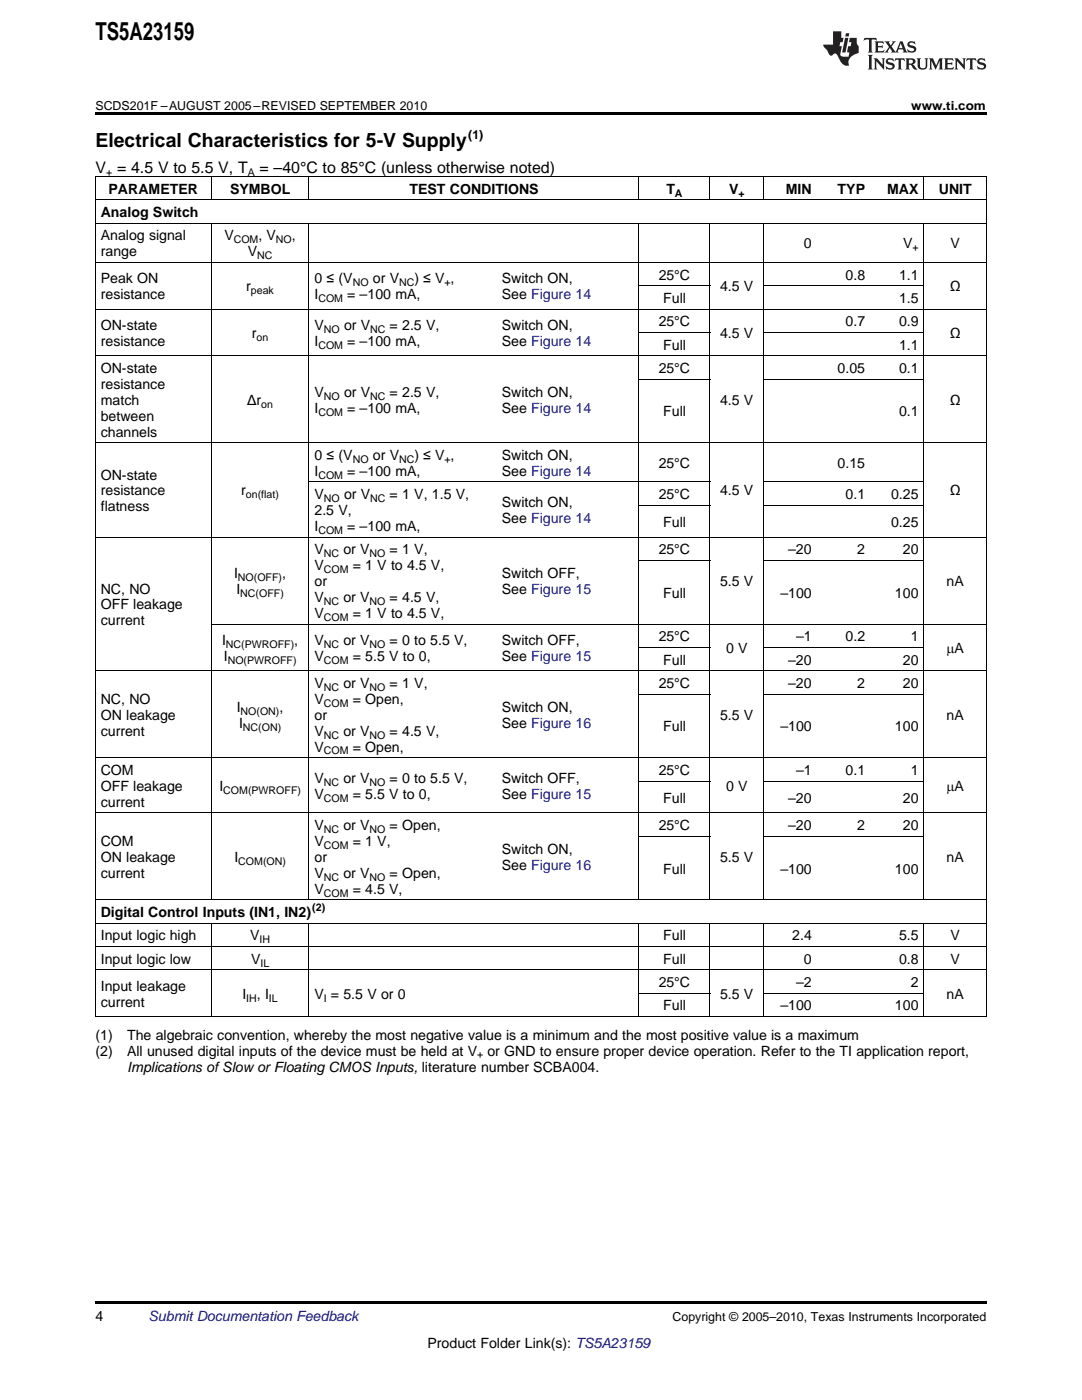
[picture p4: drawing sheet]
<svg xmlns="http://www.w3.org/2000/svg" width="216mm" height="279mm" viewBox="0 0 216 279" stroke-linecap="round" stroke-linejoin="round" font-family="sans-serif">
<defs><g id="words">
<text font-size="4.9" x="19" y="7.9">TS5A23159</text>
<text font-size="3.9" x="19" y="29.3">Electrical Characteristics for 5-V Supply</text>
<g font-size="3.2">
<text x="19" y="34.4">V = 4.5 V to 5.5 V, T</text>
<text x="51.8" y="34.4">= –40°C to 85°C (unless otherwise noted)</text>
</g>
<g font-size="2.8">
<text x="21.7" y="38.7">PARAMETER</text>
<text x="45.9" y="38.7">SYMBOL</text>
<text x="81.7" y="38.7">TEST CONDITIONS</text>
<text x="133" y="38.7">T</text>
<text x="145.5" y="38.7">V</text>
<text x="156.8" y="38.7">MIN</text>
<text x="167.1" y="38.7">TYP</text>
<text x="177" y="38.7">MAX</text>
<text x="187.3" y="38.7">UNIT</text>
<text x="20.1" y="43.3">Analog Switch</text>
<text x="20.1" y="48">Analog signal</text>
<text x="44.8" y="48">V</text>
<text x="51.6" y="48">, V</text>
<text x="58.2" y="48">,</text>
<text x="20.1" y="51.2">range</text>
<text x="49.5" y="51.2">V</text>
<text x="160.4" y="49.6">0</text>
<text x="180.2" y="49.6">V</text>
<text x="189.7" y="49.6">V</text>
<text x="20.1" y="56.6">Peak ON</text>
<text x="20.1" y="59.7">resistance</text>
<text x="49.1" y="58.1">r</text>
<text x="62.8" y="56.6">0 ≤ (V</text>
<text x="62.8" y="59.7">I</text>
<text x="69.3" y="59.7">= –100 mA,</text>
<text x="74.4" y="56.6">or V</text>
<text x="82.7" y="56.6">) ≤ V ,</text>
<text x="100.1" y="56.6">Switch ON,</text>
<text x="100.1" y="59.7">See Figure 14</text>
<text x="131.4" y="55.8">25°C</text>
<text x="143.7" y="58.1">4.5 V</text>
<text x="168.7" y="55.8">0.8</text>
<text x="179.4" y="55.8">1.1</text>
<text x="189.5" y="58.1">Ω</text>
<text x="20.1" y="65.9">ON-state</text>
<text x="62.8" y="65.9">V</text>
<text x="68.7" y="65.9">or V</text>
<text x="77.8" y="65.9">= 2.5 V,</text>
<text x="100.1" y="65.9">Switch ON,</text>
<text x="131.4" y="65.1">25°C</text>
<text x="132.3" y="60.5">Full</text>
<text x="168.7" y="65.1">0.7</text>
<text x="179.4" y="60.5">1.5</text>
<text x="179.4" y="65.1">0.9</text>
<text x="20.1" y="69">resistance</text>
<text x="50.3" y="67.5">r</text>
<text x="62.8" y="69">I</text>
<text x="69.3" y="69">= –100 mA,</text>
<text x="100.1" y="69">See Figure 14</text>
<text x="132.3" y="69.8">Full</text>
<text x="143.7" y="67.5">4.5 V</text>
<text x="179.4" y="69.8">1.1</text>
<text x="189.5" y="67.5">Ω</text>
<text x="20.1" y="74.4">ON-state</text>
<text x="20.1" y="77.6">resistance</text>
<text x="131.4" y="74.4">25°C</text>
<text x="167.1" y="74.4">0.05</text>
<text x="179.4" y="74.4">0.1</text>
<text x="20.1" y="80.8">match</text>
<text x="20.1" y="84">between</text>
<text x="49.3" y="80.8">Δr</text>
<text x="62.8" y="79.2">V</text>
<text x="62.8" y="82.4">I</text>
<text x="68.7" y="79.2">or V</text>
<text x="69.3" y="82.4">= –100 mA,</text>
<text x="77.8" y="79.2">= 2.5 V,</text>
<text x="100.1" y="79.2">Switch ON,</text>
<text x="100.1" y="82.4">See Figure 14</text>
<text x="132.3" y="83.1">Full</text>
<text x="143.7" y="80.8">4.5 V</text>
<text x="179.4" y="83.1">0.1</text>
<text x="189.5" y="80.8">Ω</text>
<text x="20.1" y="87.1">channels</text>
<text x="20.1" y="95.7">ON-state</text>
<text x="62.8" y="91.8">0 ≤ (V</text>
<text x="62.8" y="95">I</text>
<text x="69.3" y="95">= –100 mA,</text>
<text x="74.4" y="91.8">or V</text>
<text x="82.7" y="91.8">) ≤ V ,</text>
<text x="100.1" y="91.8">Switch ON,</text>
<text x="100.1" y="95">See Figure 14</text>
<text x="131.4" y="93.4">25°C</text>
<text x="167.1" y="93.4">0.15</text>
<text x="20.1" y="98.9">resistance</text>
<text x="48.2" y="98.9">r</text>
<text x="62.8" y="99.6">V</text>
<text x="68.7" y="99.6">or V</text>
<text x="77.8" y="99.6">= 1 V, 1.5 V,</text>
<text x="100.1" y="101.2">Switch ON,</text>
<text x="131.4" y="99.6">25°C</text>
<text x="143.7" y="98.9">4.5 V</text>
<text x="168.7" y="99.6">0.1</text>
<text x="177.8" y="99.6">0.25</text>
<text x="189.5" y="98.9">Ω</text>
<text x="20.1" y="102.1">flatness</text>
<text x="62.8" y="102.8">2.5 V,</text>
<text x="62.8" y="106">I</text>
<text x="69.3" y="106">= –100 mA,</text>
<text x="100.1" y="104.4">See Figure 14</text>
<text x="132.3" y="105.1">Full</text>
<text x="177.8" y="105.1">0.25</text>
<text x="62.8" y="110.6">V</text>
<text x="62.8" y="113.8">V</text>
<text x="68.5" y="110.6">or V</text>
<text x="70.4" y="113.8">= 1 V to 4.5 V,</text>
<text x="77.8" y="110.6">= 1 V,</text>
<text x="131.4" y="110.6">25°C</text>
<text x="157.3" y="110.6">–20</text>
<text x="171.1" y="110.6">2</text>
<text x="180.2" y="110.6">20</text>
<text x="20.1" y="118.5">NC, NO</text>
<text x="46.7" y="115.4">I</text>
<text x="47.2" y="118.6">I</text>
<text x="56.3" y="115.4">,</text>
<text x="62.8" y="117">or</text>
<text x="100.1" y="115.4">Switch OFF,</text>
<text x="100.1" y="118.6">See Figure 15</text>
<text x="132.3" y="119.3">Full</text>
<text x="143.7" y="117">5.5 V</text>
<text x="155.7" y="119.3">–100</text>
<text x="178.6" y="119.3">100</text>
<text x="188.9" y="117">nA</text>
<text x="20.1" y="121.6">OFF leakage</text>
<text x="20.1" y="124.8">current</text>
<text x="62.8" y="120.2">V</text>
<text x="62.8" y="123.3">V</text>
<text x="68.5" y="120.2">or V</text>
<text x="70.4" y="123.3">= 1 V to 4.5 V,</text>
<text x="77.8" y="120.2">= 4.5 V,</text>
<text x="44.3" y="128.7">I</text>
<text x="44.7" y="131.9">I</text>
<text x="58.7" y="128.7">,</text>
<text x="62.8" y="128.7">V</text>
<text x="62.8" y="131.9">V</text>
<text x="68.5" y="128.7">or V</text>
<text x="70.4" y="131.9">= 5.5 V to 0,</text>
<text x="77.8" y="128.7">= 0 to 5.5 V,</text>
<text x="100.1" y="128.7">Switch OFF,</text>
<text x="100.1" y="131.9">See Figure 15</text>
<text x="131.4" y="128">25°C</text>
<text x="144.9" y="130.3">0 V</text>
<text x="158.9" y="128">–1</text>
<text x="168.7" y="128">0.2</text>
<text x="181.7" y="128">1</text>
<text x="188.8" y="130.3">mA</text>
<text x="62.8" y="137.3">V</text>
<text x="68.5" y="137.3">or V</text>
<text x="77.8" y="137.3">= 1 V,</text>
<text x="131.4" y="137.3">25°C</text>
<text x="132.3" y="132.6">Full</text>
<text x="157.3" y="132.6">–20</text>
<text x="157.3" y="137.3">–20</text>
<text x="171.1" y="137.3">2</text>
<text x="180.2" y="132.6">20</text>
<text x="180.2" y="137.3">20</text>
<text x="20.1" y="140.5">NC, NO</text>
<text x="20.1" y="143.7">ON leakage</text>
<text x="47.2" y="142.1">I</text>
<text x="55.8" y="142.1">,</text>
<text x="62.8" y="140.5">V</text>
<text x="62.8" y="143.7">or</text>
<text x="70.4" y="140.5">= Open,</text>
<text x="100.1" y="142.1">Switch ON,</text>
<text x="143.7" y="143.7">5.5 V</text>
<text x="188.9" y="143.7">nA</text>
<text x="20.1" y="146.8">current</text>
<text x="47.7" y="145.2">I</text>
<text x="62.8" y="146.8">V</text>
<text x="68.5" y="146.8">or V</text>
<text x="77.8" y="146.8">= 4.5 V,</text>
<text x="100.1" y="145.2">See Figure 16</text>
<text x="132.3" y="146">Full</text>
<text x="155.7" y="146">–100</text>
<text x="178.6" y="146">100</text>
<text x="20.1" y="154.7">COM</text>
<text x="62.8" y="150">V</text>
<text x="70.4" y="150">= Open,</text>
<text x="131.4" y="154.7">25°C</text>
<text x="158.9" y="154.7">–1</text>
<text x="168.7" y="154.7">0.1</text>
<text x="181.7" y="154.7">1</text>
<text x="20.1" y="157.8">OFF leakage</text>
<text x="20.1" y="161">current</text>
<text x="43.8" y="157.8">I</text>
<text x="62.8" y="156.2">V</text>
<text x="62.8" y="159.4">V</text>
<text x="68.5" y="156.2">or V</text>
<text x="70.4" y="159.4">= 5.5 V to 0,</text>
<text x="77.8" y="156.2">= 0 to 5.5 V,</text>
<text x="100.1" y="156.2">Switch OFF,</text>
<text x="100.1" y="159.4">See Figure 15</text>
<text x="132.3" y="160.2">Full</text>
<text x="144.9" y="157.8">0 V</text>
<text x="157.3" y="160.2">–20</text>
<text x="180.2" y="160.2">20</text>
<text x="188.8" y="157.8">mA</text>
<text x="62.8" y="165.7">V</text>
<text x="68.5" y="165.7">or V</text>
<text x="77.8" y="165.7">= Open,</text>
<text x="131.4" y="165.7">25°C</text>
<text x="157.3" y="165.7">–20</text>
<text x="171.1" y="165.7">2</text>
<text x="180.2" y="165.7">20</text>
<text x="20.1" y="168.8">COM</text>
<text x="20.1" y="172">ON leakage</text>
<text x="46.8" y="172">I</text>
<text x="62.8" y="168.8">V</text>
<text x="62.8" y="172">or</text>
<text x="70.4" y="168.8">= 1 V,</text>
<text x="100.1" y="170.4">Switch ON,</text>
<text x="100.1" y="173.6">See Figure 16</text>
<text x="143.7" y="172">5.5 V</text>
<text x="188.9" y="172">nA</text>
<text x="20.1" y="175.2">current</text>
<text x="62.8" y="175.2">V</text>
<text x="62.8" y="178.4">V</text>
<text x="68.5" y="175.2">or V</text>
<text x="70.4" y="178.4">= 4.5 V,</text>
<text x="77.8" y="175.2">= Open,</text>
<text x="132.3" y="174.3">Full</text>
<text x="155.7" y="174.3">–100</text>
<text x="178.6" y="174.3">100</text>
<text x="20.1" y="183">Digital Control Inputs (IN1, IN2)</text>
<text x="20.1" y="187.7">Input logic high</text>
<text x="49.9" y="187.7">V</text>
<text x="132.3" y="187.7">Full</text>
<text x="158.1" y="187.7">2.4</text>
<text x="179.4" y="187.7">5.5</text>
<text x="189.7" y="187.7">V</text>
<text x="20.1" y="192.3">Input logic low</text>
<text x="20.1" y="197.7">Input leakage</text>
<text x="50.1" y="192.3">V</text>
<text x="131.4" y="197">25°C</text>
<text x="132.3" y="192.3">Full</text>
<text x="158.9" y="197">–2</text>
<text x="160.4" y="192.3">0</text>
<text x="179.4" y="192.3">0.8</text>
<text x="181.7" y="197">2</text>
<text x="189.7" y="192.3">V</text>
<text x="20.1" y="200.9">current</text>
<text x="48.4" y="199.3">I</text>
<text x="51.3" y="199.3">, I</text>
<text x="62.8" y="199.3">V = 5.5 V or 0</text>
<text x="132.3" y="201.6">Full</text>
<text x="143.7" y="199.3">5.5 V</text>
<text x="155.7" y="201.6">–100</text>
<text x="178.6" y="201.6">100</text>
<text x="188.9" y="199.3">nA</text>
<text x="19" y="207.5">(1)</text>
<text x="25.4" y="207.5">The algebraic convention, whereby the most negative value is a minimum and the most positive value is a maximum</text>
<text x="19" y="210.7">(2)</text>
<text x="25.4" y="210.7">All unused digital inputs of the device must be held at V</text>
<text x="25.4" y="213.9">Implications ofSlow or Floating CMOS Inputs, literature number SCBA004.</text>
<text x="97.3" y="210.7">or GND to ensure proper device operation. Refer to the TI application report,</text>
<text x="19" y="263.6">4</text>
<text x="85.3" y="269">Product Folder Link(s): TS5A23159</text>
</g>
<text font-size="2.8" fill="#0000c8" x="29.6" y="263.6">Submit Documentation Feedback</text>
<g font-size="2.5">
<text x="19" y="21.9">SCDS201F –AUGUST 2005–REVISED SEPTEMBER 2010</text>
<text x="181.8" y="21.9">www.ti.com</text>
<text x="93.4" y="27.7">(1)</text>
<text x="134.2" y="263.6">Copyright © 2005–2010, Texas Instruments Incorporated</text>
</g>
<g font-size="2.1">
<text x="21.2" y="35.1">+</text>
<text x="49.4" y="35.1">A</text>
<text x="134.7" y="39.2">A</text>
<text x="147.4" y="39.2">+</text>
<text x="46.6" y="48.5">COM</text>
<text x="51.3" y="51.7">NC</text>
<text x="55" y="48.5">NO</text>
<text x="182.1" y="50.1">+</text>
<text x="50.1" y="58.7">peak</text>
<text x="70.4" y="57.1">NO</text>
<text x="79.6" y="57.1">NC</text>
<text x="88.7" y="57.1">+</text>
<text x="63.5" y="60.3">COM</text>
<text x="51.2" y="68">on</text>
<text x="63.5" y="69.6">COM</text>
<text x="64.6" y="66.4">NO</text>
<text x="73.9" y="66.4">NC</text>
<text x="52.1" y="81.4">on</text>
<text x="63.5" y="82.9">COM</text>
<text x="64.6" y="79.8">NO</text>
<text x="73.9" y="79.8">NC</text>
<text x="63.5" y="95.5">COM</text>
<text x="70.4" y="92.4">NO</text>
<text x="79.6" y="92.4">NC</text>
<text x="88.7" y="92.4">+</text>
<text x="49.1" y="99.4">on(flat)</text>
<text x="64.6" y="100.2">NO</text>
<text x="73.9" y="100.2">NC</text>
<text x="63.5" y="106.5">COM</text>
<text x="64.6" y="111.2">NC</text>
<text x="73.7" y="111.2">NO</text>
<text x="47.5" y="116">NO(OFF)</text>
<text x="47.9" y="119.1">NC(OFF)</text>
<text x="64.6" y="114.4">COM</text>
<text x="64.6" y="120.7">NC</text>
<text x="64.6" y="123.9">COM</text>
<text x="73.7" y="120.7">NO</text>
<text x="45.1" y="129.3">NC(PWROFF)</text>
<text x="64.6" y="129.3">NC</text>
<text x="73.7" y="129.3">NO</text>
<text x="45.4" y="132.5">NO(PWROFF)</text>
<text x="64.6" y="132.5">COM</text>
<text x="64.6" y="137.9">NC</text>
<text x="73.7" y="137.9">NO</text>
<text x="48" y="142.6">NO(ON)</text>
<text x="64.6" y="141">COM</text>
<text x="48.5" y="145.8">NC(ON)</text>
<text x="64.6" y="147.4">NC</text>
<text x="73.7" y="147.4">NO</text>
<text x="64.6" y="150.6">COM</text>
<text x="44.6" y="158.4">COM(PWROFF)</text>
<text x="64.6" y="156.8">NC</text>
<text x="64.6" y="160">COM</text>
<text x="73.7" y="156.8">NO</text>
<text x="64.6" y="166.2">NC</text>
<text x="73.7" y="166.2">NO</text>
<text x="47.6" y="172.6">COM(ON)</text>
<text x="64.6" y="169.4">COM</text>
<text x="64.6" y="175.8">NC</text>
<text x="64.6" y="178.9">COM</text>
<text x="73.7" y="175.8">NO</text>
<text x="62.3" y="181.9">(2)</text>
<text x="51.8" y="188.2">IH</text>
<text x="52" y="192.9">IL</text>
<text x="49.1" y="199.9">IH</text>
<text x="53.7" y="199.9">IL</text>
<text x="64.6" y="199.9">I</text>
<text x="95.2" y="211.2">+</text>
</g>
</g></defs>
<g fill="#231f20">
<path d="M172.5 7.6l-.1 .5 .4-.2h.6v.1v2.1l-.2 .4h.9l-.2-.4v-2.1l.1-.1h.5l.5 .2-.2-.5zM174.5 8.3l.2 .3v1.5l-.2 .4h1.8l.2-.6a1.04 1.04 0 0 1-1.3 .2v-.7h.6l.3 .2v-.6l-.3 .2h-.6v-.6l.8-.1 .4 .3-.2-.5zM176.5 8.3l.9 1.1-.9 1.1h.8l-.2-.2 .4-.7 .5 .7-.2 .2h1.5l-.2-.2 .2-.4h.9l.1 .4-.2 .2h1l-.3-.3-.7-1.9h-.5l-.9 2-.8-1 .9-1h-.8l.1 .3-.4 .5-.3-.6 .1-.2zM179.7 8.6l.4 1h-.7zM181.3 8.4a.63 .63 0 0 0-.2 .7 .63 .63 0 0 0 .6 .4l.6 .2 .1 .2a.75 .75 0 0 1-.7 .4 .75 .75 0 0 1-.6-.5l.1 .7 .1-.1a1.11 1.11 0 0 0 1.5-.6 1.13 1.13 0 0 0-1.2-.8l-.1-.4a1.04 1.04 0 0 1 1.2 .2l-.2-.5-.2 .1-.4-.2zM173.2 10.9l.2 .4v2.2l-.2 .4h1l-.3-.4v-2.2l.3-.4zM174.3 11.6l.3 .4v1.5l-.3 .4h.8l-.2-.4v-1.3l1.5 1.7v-1.9l.2-.4h-.7l.2 .4v.9l-1.1-1.3zM177 11.8a.62 .62 0 0 0-.2 .7 .62 .62 0 0 0 .6 .4l.6 .1 .1 .3a.76 .76 0 0 1-.7 .3 .76 .76 0 0 1-.7-.4l.2 .7 .1-.1a1.11 1.11 0 0 0 1.5-.6 1.13 1.13 0 0 0-1.2-.8l-.1-.4a1.04 1.04 0 0 1 1.2 .2l-.2-.6-.2 .1-.5-.1zM178.7 11.6l-.2 .6a.61 .61 0 0 1 .8-.3v1.6l-.2 .4h.9l-.2-.4v-1.6a.63 .63 0 0 1 .7 .3l-.1-.6zM180.6 11.6l.3 .4v1.5l-.3 .4h1l-.2-.2-.1-.8 .6 .2a.76 .76 0 0 0 1.2 .7l-1-1a.58 .58 0 0 0 .6-.5 .58 .58 0 0 0-.5-.6zM181.4 11.9h.1a.45 .45 0 0 1 .5 .1 .45 .45 0 0 1 .1 .5l-.8 .2zM182.9 11.6l.2 .2a2.17 2.17 0 0 0 .3 1.9 .99 .99 0 0 0 1.6-.6v-1.1l.2-.4h-.7l.2 .2a1.92 1.92 0 0 1-.2 1.8 .6 .6 0 0 1-.9-.5v-1.1l.2-.4zM185.4 11.6l.2 .4v1.5l-.2 .4h.7l-.2-.4v-1.4l.8 1.8 .8-1.8v1.4l-.2 .4h.9l-.2-.4v-1.5l.2-.4h-.8l-.6 1.5-.6-1.5zM188.4 11.6l.2 .4v1.5l-.2 .4h1.8l.1-.6a1.04 1.04 0 0 1-1.2 .1v-.6h.5l.4 .2v-.6l-.4 .2h-.5v-.7h.8l.3 .3-.1-.6zM190.5 11.6l.2 .4v1.5l-.2 .4h.7l-.2-.4v-1.3l1.5 1.7v-1.9l.2-.4h-.7l.2 .4v.9l-1.1-1.3zM192.9 11.6l-.1 .6a.61 .61 0 0 1 .7-.3l.1 1.6-.3 .4h1l-.3-.4 .1-1.6a.63 .63 0 0 1 .7 .3l-.1-.6zM195.2 11.8a.62 .62 0 0 0-.2 .7 .62 .62 0 0 0 .6 .4l.6 .1 .1 .3a.76 .76 0 0 1-.7 .3 .76 .76 0 0 1-.6-.4l.1 .7 .1-.1a1.11 1.11 0 0 0 1.6-.6 1.13 1.13 0 0 0-1.3-.8l-.1-.4a1.04 1.04 0 0 1 1.2 .2l-.1-.6-.2 .1-.5-.1z"/>
<path d="M166.2 6.3v2.6h-1.9v.4l.8 .9a.91 .91 0 0 0 1 .8 .56 .56 0 0 1 .5-.3 .56 .56 0 0 1 .5 .3l.4 .8a1.53 1.53 0 0 0 1.9 1.2 1.54 1.54 0 0 1 1-2.1l.9-.3v-1.4a1.52 1.52 0 0 1-.4-1.6h-1.3l-.2 .8h.5l-.2 .8h-.5l-.1 1v.2l.4 .1-.2 .8a1.93 1.93 0 0 1-1.6-.3l.3-1.8h-.5l.2-.8h.4l.2-.8h-.4v-1.3zM168.6 7.6l-.6 2.9h.7l.6-2.9zM168.8 6.6l-.1 .7h.6l.2-.7z"/>
</g>
<path d="M19 22.5h177.8v.5h-177.8zM19 259.7h177.8v.5h-177.8z" fill="#000"/>
<g fill="none" stroke="#000" stroke-width=".2">
<path d="M19 39.9h177.8M19 35.2h177.8M19.1 35.3v167.6M42.1 35.3v4.6M61.6 35.3v4.6M127.4 35.3v4.6M141.7 35.3v4.6M152.3 35.3v4.6M184.3 35.3v4.6M196.8 35.3v167.6M19 52.4h177.8M19 44.5h177.8"/>
<path d="M42.1 44.6v135M61.6 44.6v135M127.4 44.6v135M127.5 57h14.2M141.7 44.6v135M152.3 44.6v135M152.4 57h32M184.3 44.6v135M19 71h177.8M19 61.7h177.8M127.5 75.7h14.2M127.5 66.3h14.2"/>
<path d="M152.4 75.7h32M152.4 66.3h32M19 88.4h177.8M61.7 96.2h80M152.4 96.2h32M19 107.2h177.8M127.5 111.8h14.2M127.5 100.8h14.2M152.4 111.8h32M152.4 100.8h32M19 133.9h177.8M42.2 124.5h154.6"/>
<path d="M127.5 138.5h14.2M127.5 129.2h14.2M152.4 138.5h32M152.4 129.2h32M19 151.2h177.8M127.5 155.9h14.2M152.4 155.9h32M19 179.6h177.8M19 162.2h177.8M127.5 166.9h14.2M152.4 166.9h32M19 193.6h177.8"/>
<path d="M19 188.9h177.8M19 184.2h177.8M42.1 184.3v18.6M61.6 184.3v18.6M127.4 184.3v18.6M127.5 198.2h14.2M141.7 184.3v18.6M152.3 184.3v18.6M152.4 198.2h32M184.3 184.3v18.6M19 202.9h177.8"/>
</g>
<use href="#words"/>
</svg>
